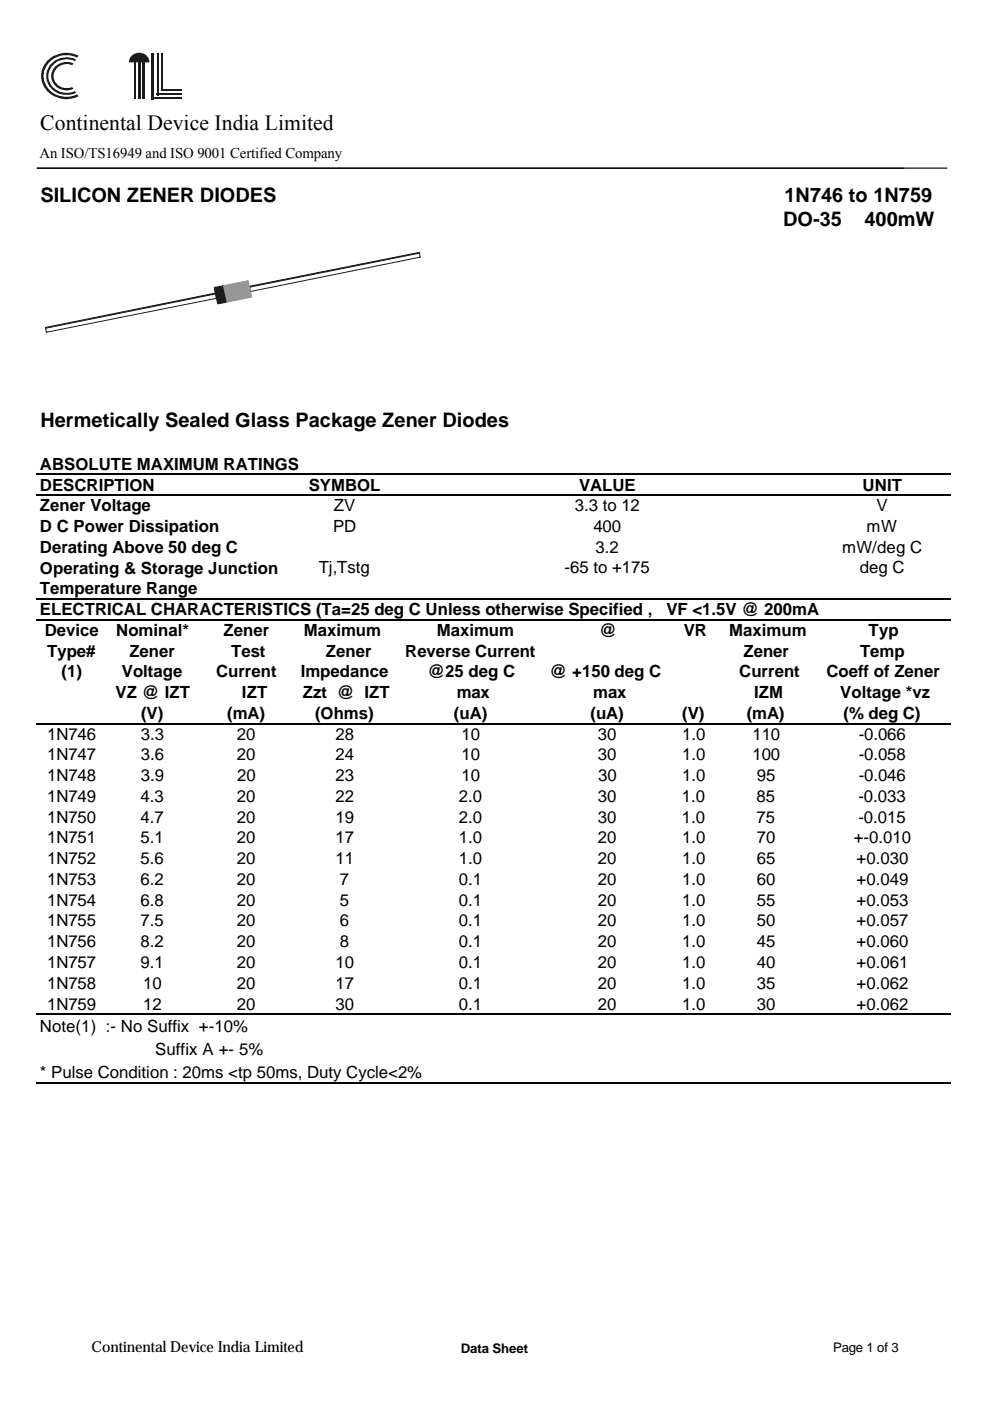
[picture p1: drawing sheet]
<svg xmlns="http://www.w3.org/2000/svg" width="210mm" height="297mm" viewBox="0 0 210 297" stroke-linecap="round" stroke-linejoin="round" font-family="sans-serif">
<defs><g id="words">
<text font-size="4.6" x="8.6" y="27.5">Continental Device India Limited</text>
<g font-size="4.2">
<text x="8.6" y="42.8">SILICON ZENER DIODES</text>
<text x="166.3" y="42.8">1N746 to 1N759</text>
<text x="166" y="48">DO-35</text>
<text x="183.3" y="48">400mW</text>
<text x="8.6" y="90.5">Hermetically Sealed Glass Package Zener Diodes</text>
</g>
<g font-size="3.6">
<text x="8.5" y="99.6">ABSOLUTE MAXIMUM RATINGS</text>
<text x="8.5" y="104">DESCRIPTION</text>
<text x="65.5" y="104">SYMBOL</text>
<text x="122.8" y="104">VALUE</text>
<text x="182.9" y="104">UNIT</text>
<text x="8.5" y="108.4">Zener Voltage</text>
<text x="8.5" y="112.8">D C Power Dissipation</text>
<text x="70.6" y="112.8">PD</text>
<text x="70.8" y="108.4">ZV</text>
<text x="121.8" y="108.4">3.3 to 12</text>
<text x="125.8" y="112.8">400</text>
<text x="183.7" y="112.8">mW</text>
<text x="185.9" y="108.4">V</text>
<text x="8.5" y="117.2">Derating Above 50 deg C</text>
<text x="126.3" y="117.2">3.2</text>
<text x="178.6" y="117.2">mW/deg C</text>
<text x="8.5" y="121.6">Operating &amp; Storage Junction</text>
<text x="67.6" y="121.6">Tj,Tstg</text>
<text x="119.7" y="121.6">-65 to +175</text>
<text x="182.3" y="121.6">deg C</text>
<text x="8.5" y="126">Temperature Range</text>
<text x="8.5" y="130.4">ELECTRICAL CHARACTERISTICS (Ta=25 deg C Unless otherwise Specified ,</text>
<text x="141.3" y="130.4">VF &lt;1.5V @ 200mA</text>
<text x="9.5" y="134.8">Device</text>
<text x="24.7" y="134.8">Nominal*</text>
<text x="47.4" y="134.8">Zener</text>
<text x="64.4" y="134.8">Maximum</text>
<text x="92.6" y="134.8">Maximum</text>
<text x="127" y="134.8">@</text>
<text x="145" y="134.8">VR</text>
<text x="154.6" y="134.8">Maximum</text>
<text x="184.2" y="134.8">Typ</text>
<text x="10" y="139.2">Type#</text>
<text x="13.1" y="143.6">(1)</text>
<text x="25.8" y="143.6">Voltage</text>
<text x="27.4" y="139.2">Zener</text>
<text x="45.8" y="143.6">Current</text>
<text x="49" y="139.2">Test</text>
<text x="63.8" y="143.6">Impedance</text>
<text x="69.1" y="139.2">Zener</text>
<text x="85.9" y="139.2">Reverse Current</text>
<text x="90.6" y="143.6">@25 deg C</text>
<text x="116.5" y="143.6">@ +150 deg C</text>
<text x="156.7" y="143.6">Current</text>
<text x="157.6" y="139.2">Zener</text>
<text x="175.2" y="143.6">Coeff of Zener</text>
<text x="182.4" y="139.2">Temp</text>
<text x="24.5" y="148">VZ @ IZT</text>
<text x="51.3" y="148">IZT</text>
<text x="64.2" y="148">Zzt @ IZT</text>
<text x="96.8" y="148">max</text>
<text x="125.8" y="148">max</text>
<text x="159.9" y="148">IZM</text>
<text x="178.1" y="148">Voltage *vz</text>
<text x="29.9" y="152.4">(V)</text>
<text x="48.2" y="152.4">(mA)</text>
<text x="66.8" y="152.4">(Ohms)</text>
<text x="96.2" y="152.4">(uA)</text>
<text x="125.2" y="152.4">(uA)</text>
<text x="144.6" y="152.4">(V)</text>
<text x="158.4" y="152.4">(mA)</text>
<text x="178.8" y="152.4">(% deg C)</text>
<text x="10" y="156.8">1N746</text>
<text x="10" y="161.2">1N747</text>
<text x="29.8" y="156.8">3.3</text>
<text x="29.8" y="161.2">3.6</text>
<text x="50.2" y="156.8">20</text>
<text x="50.2" y="161.2">20</text>
<text x="71.2" y="156.8">28</text>
<text x="71.2" y="161.2">24</text>
<text x="97.8" y="156.8">10</text>
<text x="97.8" y="161.2">10</text>
<text x="126.8" y="156.8">30</text>
<text x="126.8" y="161.2">30</text>
<text x="144.6" y="156.8">1.0</text>
<text x="144.6" y="161.2">1.0</text>
<text x="159.5" y="156.8">110</text>
<text x="159.5" y="161.2">100</text>
<text x="182.1" y="156.8">-0.066</text>
<text x="182.1" y="161.2">-0.058</text>
<text x="10" y="165.6">1N748</text>
<text x="29.8" y="165.6">3.9</text>
<text x="50.3" y="165.6">20</text>
<text x="71.2" y="165.6">23</text>
<text x="97.8" y="165.6">10</text>
<text x="126.8" y="165.6">30</text>
<text x="144.7" y="165.6">1.0</text>
<text x="160.5" y="165.6">95</text>
<text x="182.1" y="165.6">-0.046</text>
<text x="10" y="170">1N749</text>
<text x="29.8" y="170">4.3</text>
<text x="50.2" y="170">20</text>
<text x="71.1" y="170">22</text>
<text x="97.3" y="170">2.0</text>
<text x="126.7" y="170">30</text>
<text x="144.6" y="170">1.0</text>
<text x="160.4" y="170">85</text>
<text x="182" y="170">-0.033</text>
<text x="10" y="174.4">1N750</text>
<text x="10" y="178.8">1N751</text>
<text x="29.8" y="174.4">4.7</text>
<text x="29.8" y="178.8">5.1</text>
<text x="50.2" y="174.4">20</text>
<text x="50.2" y="178.8">20</text>
<text x="71.1" y="174.4">19</text>
<text x="71.1" y="178.8">17</text>
<text x="97.3" y="174.4">2.0</text>
<text x="97.3" y="178.8">1.0</text>
<text x="126.7" y="174.4">30</text>
<text x="126.8" y="178.8">20</text>
<text x="144.6" y="174.4">1.0</text>
<text x="144.6" y="178.8">1.0</text>
<text x="160.4" y="174.4">75</text>
<text x="160.5" y="178.8">70</text>
<text x="181" y="178.8">+-0.010</text>
<text x="182" y="174.4">-0.015</text>
<text x="10" y="183.2">1N752</text>
<text x="29.8" y="183.2">5.6</text>
<text x="50.2" y="183.2">20</text>
<text x="71.1" y="183.2">11</text>
<text x="97.3" y="183.2">1.0</text>
<text x="126.8" y="183.2">20</text>
<text x="144.6" y="183.2">1.0</text>
<text x="160.5" y="183.2">65</text>
<text x="181.6" y="183.2">+0.030</text>
<text x="10" y="187.6">1N753</text>
<text x="29.8" y="187.6">6.2</text>
<text x="50.2" y="187.6">20</text>
<text x="72.1" y="187.6">7</text>
<text x="97.3" y="187.6">0.1</text>
<text x="126.8" y="187.6">20</text>
<text x="144.6" y="187.6">1.0</text>
<text x="160.5" y="187.6">60</text>
<text x="181.6" y="187.6">+0.049</text>
<text x="10" y="192">1N754</text>
<text x="10" y="196.4">1N755</text>
<text x="29.8" y="192">6.8</text>
<text x="29.8" y="196.4">7.5</text>
<text x="50.2" y="192">20</text>
<text x="50.2" y="196.4">20</text>
<text x="72.1" y="192">5</text>
<text x="72.1" y="196.4">6</text>
<text x="97.3" y="192">0.1</text>
<text x="97.3" y="196.4">0.1</text>
<text x="126.8" y="192">20</text>
<text x="126.8" y="196.4">20</text>
<text x="144.6" y="192">1.0</text>
<text x="144.6" y="196.4">1.0</text>
<text x="160.5" y="192">55</text>
<text x="160.5" y="196.4">50</text>
<text x="181.6" y="192">+0.053</text>
<text x="181.6" y="196.4">+0.057</text>
<text x="10" y="200.8">1N756</text>
<text x="29.8" y="200.8">8.2</text>
<text x="50.2" y="200.8">20</text>
<text x="72.1" y="200.8">8</text>
<text x="97.3" y="200.8">0.1</text>
<text x="126.8" y="200.8">20</text>
<text x="144.6" y="200.8">1.0</text>
<text x="160.5" y="200.8">45</text>
<text x="181.6" y="200.8">+0.060</text>
<text x="10" y="205.2">1N757</text>
<text x="10" y="209.6">1N758</text>
<text x="29.8" y="205.2">9.1</text>
<text x="30.3" y="209.6">10</text>
<text x="50.2" y="209.6">20</text>
<text x="50.2" y="205.2">20</text>
<text x="71.1" y="209.6">17</text>
<text x="71.1" y="205.2">10</text>
<text x="97.3" y="209.6">0.1</text>
<text x="97.3" y="205.2">0.1</text>
<text x="126.8" y="209.6">20</text>
<text x="126.8" y="205.2">20</text>
<text x="144.6" y="209.6">1.0</text>
<text x="144.6" y="205.2">1.0</text>
<text x="160.5" y="209.6">35</text>
<text x="160.5" y="205.2">40</text>
<text x="181.6" y="209.6">+0.062</text>
<text x="181.6" y="205.2">+0.061</text>
<text x="10" y="214">1N759</text>
<text x="30.3" y="214">12</text>
<text x="50.2" y="214">20</text>
<text x="71.1" y="214">30</text>
<text x="97.3" y="214">0.1</text>
<text x="126.8" y="214">20</text>
<text x="144.6" y="214">1.0</text>
<text x="160.5" y="214">30</text>
<text x="181.6" y="214">+0.062</text>
<text x="8.5" y="218.9">Note(1) :- No Suffix +-10%</text>
<text x="32.9" y="223.7">Suffix A +- 5%</text>
<text x="8.5" y="228.5">* Pulse Condition : 20ms &lt;tp 50ms, Duty Cycle&lt;2%</text>
</g>
<text font-size="3.2" x="19.4" y="286.7">Continental Device India Limited</text>
<text font-size="3.1" x="8.4" y="33.6">An ISO/TS16949 and ISO 9001 Certified Company</text>
<g font-size="2.8">
<text x="97.7" y="286.9">Data Sheet</text>
<text x="176.6" y="286.8">Page 1 of 3</text>
</g>
</g></defs>
<path d="M7.8 100.6h193.8M7.8 105h193.8M7.8 127h193.8M7.8 131.4h193.8M7.8 153.4h193.8M7.8 215.1h193.8M7.8 229.5h193.8" fill="none" stroke="#000" stroke-width=".34"/>
<path d="M7.9 35.6h192.9" fill="none" stroke="#000" stroke-width=".25"/>
<path d="M52.8 60.7l36.1-7.2 .1 .3-36.1 7.2z" fill-rule="evenodd" fill="#1f1916"/>
<path d="M52.8 60.7l36.1-7.2 .1 .3-36.1 7.2z" fill="none" stroke="#1f1916" stroke-width=".21"/>
<path d="M52.9 60.9l36-7.2 .2 .8-36 7.3z" fill-rule="evenodd" fill="#fff"/>
<path d="M52.9 60.9l36-7.2 .2 .8-36 7.3z" fill="none" stroke="#1f1916" stroke-width=".21"/>
<path d="M9.7 69.4l35.9-7.3 .1 .5-36 7.2z" fill-rule="evenodd" fill="#1f1916"/>
<path d="M9.7 69.4l35.9-7.3 .1 .5-36 7.2z" fill="none" stroke="#1f1916" stroke-width=".21"/>
<path d="M9.7 69.6l36-7.3 .2 .9-36.1 7.2z" fill-rule="evenodd" fill="#fff"/>
<path d="M9.7 69.6l36-7.3 .2 .9-36.1 7.2z" fill="none" stroke="#1f1916" stroke-width=".21"/>
<path d="M47.2 60.6l5.4-1.1 .8 3.5-5.5 1.1z" fill-rule="evenodd" fill="#959494"/>
<path d="M47.2 60.6l5.4-1.1 .8 3.5-5.5 1.1z" fill="none" stroke="#959494" stroke-width=".21"/>
<path d="M45.4 61l1.8-.4 .7 3.5-1.7 .3z" fill-rule="evenodd" fill="#1f1916"/>
<path d="M45.4 61l1.8-.4 .7 3.5-1.7 .3z" fill="none" stroke="#1f1916" stroke-width=".21"/>
<path d="M7.9 35.7h183.7" fill="none" stroke="#000" stroke-width=".25"/>
<g fill="#1f1a17">
<path d="M9.9 13l1.4-1.1a6.5 6.5 0 0 1 3.3-.7l2.1 .6-.4 .4-1.5-.5h-1.4l-.8 .2-1.3 .6a4.2 4.2 0 0 0-1.9 4.7l.4 1 .5 .7 1.5 1.1 1.7 .5 1.7-.1 1.1-.4 .4 .4-.9 .4-1.2 .1a5 5 0 0 1-3.1-.5 5.3 5.3 0 0 1-2.8-3.8l.1-1.5 .4-1.1z" fill-rule="evenodd"/>
<path d="M10.8 13.6a4.6 4.6 0 0 1 4.9-1.1l.4 .1-.2 .4a3.9 3.9 0 0 0-4.7 .9l-.2 .1a3.5 3.5 0 0 0-.7 2.9l.1 .1a3.9 3.9 0 0 0 1.5 2.1l1.6 .6h1.3l1-.4 .4 .4-1.3 .4h-1.4a4.1 4.1 0 0 1-3.6-3l-.1-1.6z" fill-rule="evenodd"/>
<path d="M11.7 14.1l1-.7 .9-.2h1.2l.8 .2-.3 .4a2.66 2.66 0 0 0-2.6 .2l-.3 .1-.5 .7a2.4 2.4 0 0 0 1.1 3.6l.5 .3h1.2l.6-.2 .3 .3-1 .4h-.8a3.5 3.5 0 0 1-3-2.7l.1-1.1z" fill-rule="evenodd"/>
<path d="M27.7 12.1l.8-.7 .5-.2h1l.6 .3 .8 .6 .3 .6v.5h-4.4v-.4z" fill-rule="evenodd"/>
</g>
<path d="M29.3 13h.5v8h-.5z" fill="#1f1a17"/>
<path d="M28.6 13v8" fill="none" stroke="#1f1a17" stroke-width=".42"/>
<g fill="#1f1a17">
<path d="M30.2 13h.5v8h-.5z"/>
<path d="M32.1 11.2h.5v9.8h-.5z"/>
</g>
<path d="M33.2 20h5.3M33.4 11.2v9M34.2 19h4.3M34.4 11.2v8M32.1 20.8h6.4" fill="none" stroke="#1f1a17" stroke-width=".42"/>
<use href="#words"/>
</svg>
